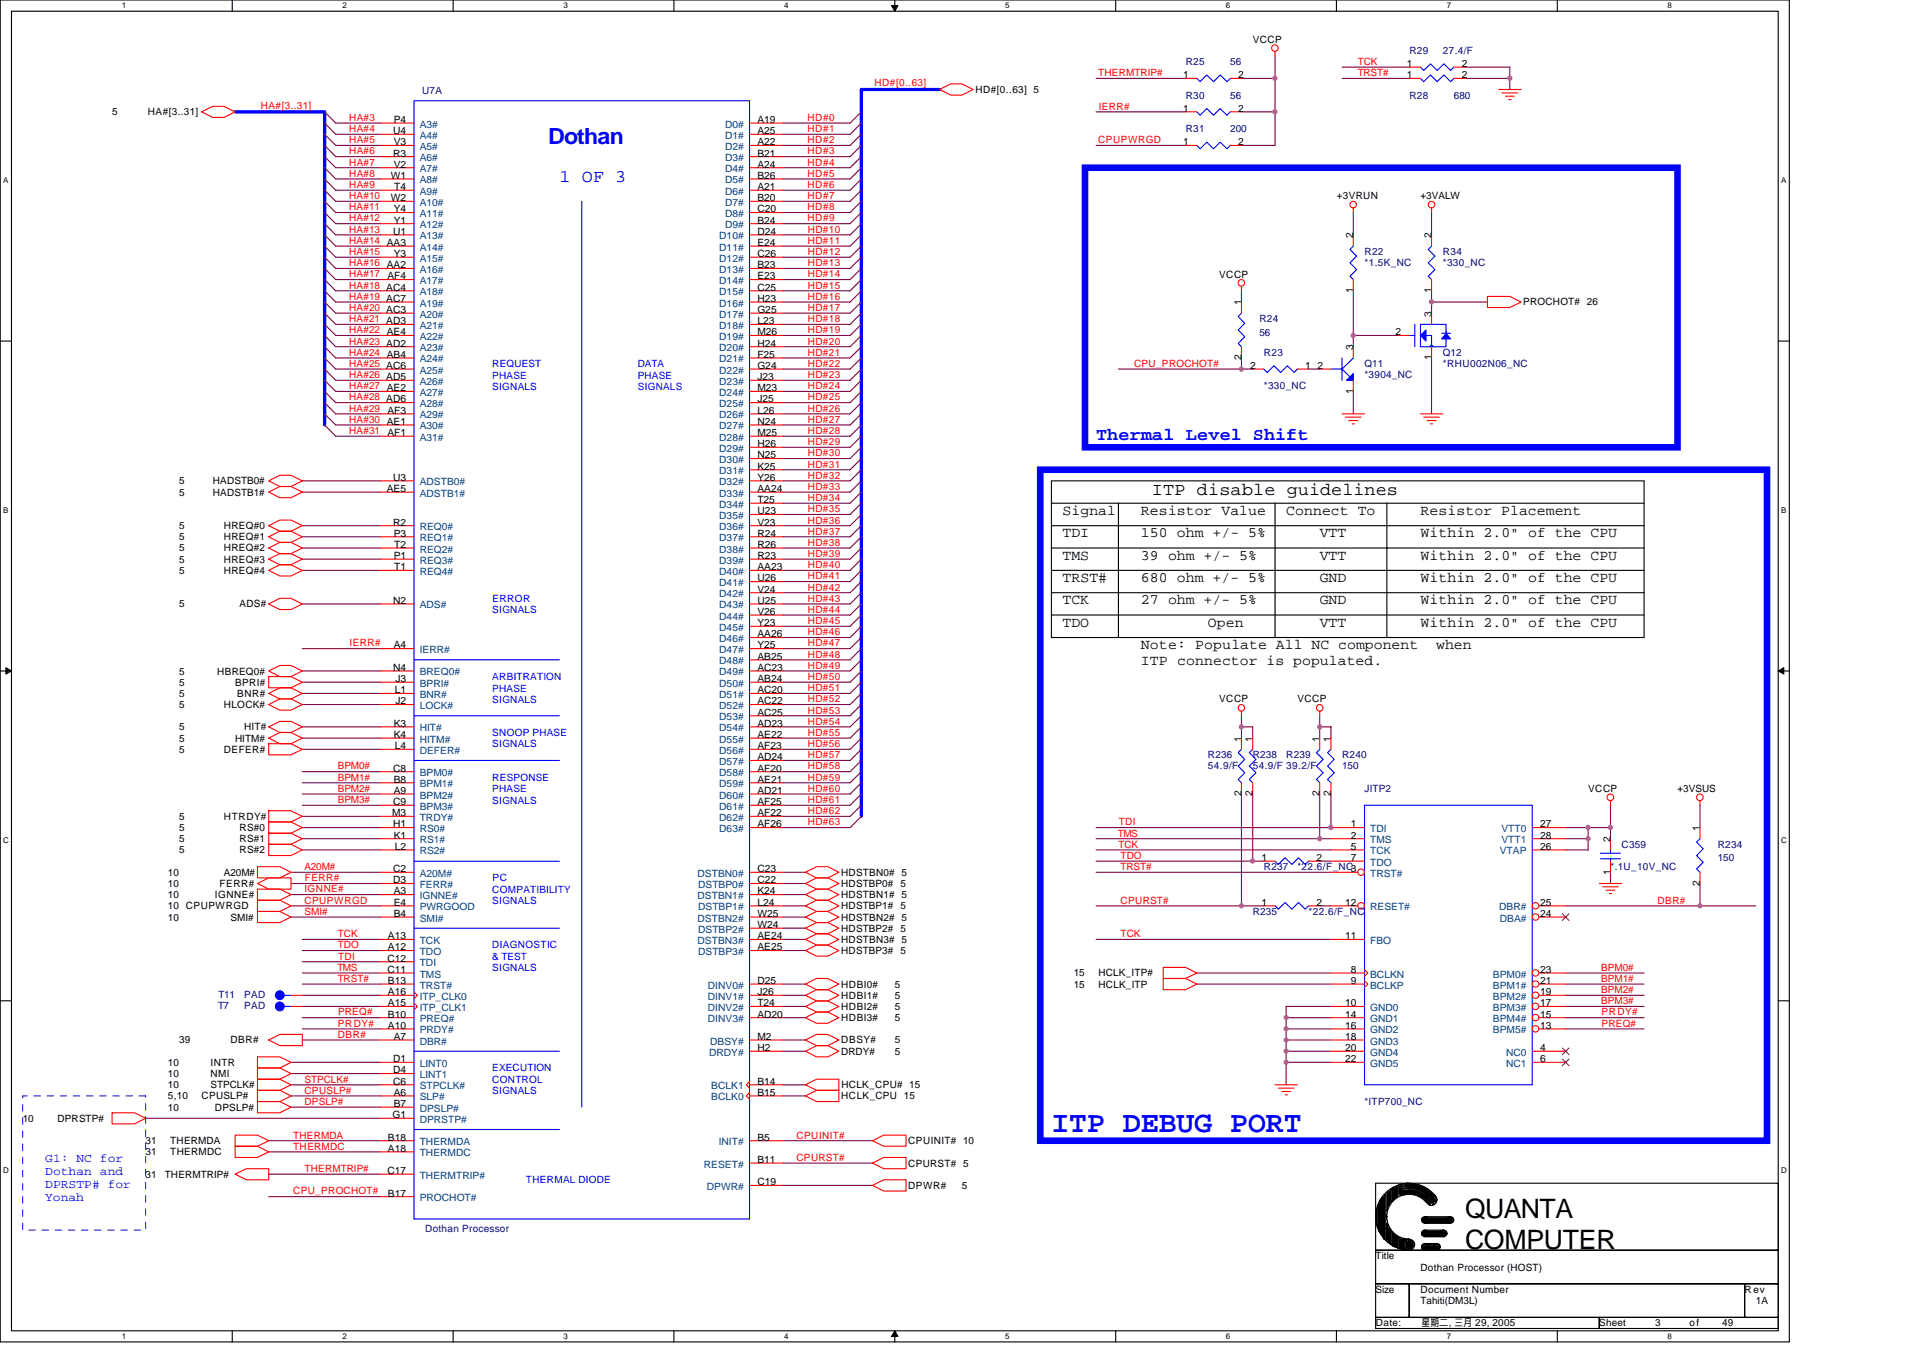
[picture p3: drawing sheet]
<svg xmlns="http://www.w3.org/2000/svg" width="297mm" height="210mm" viewBox="0 0 297 210" stroke-linecap="round" stroke-linejoin="round" font-family="sans-serif">
<defs><g id="words">
<text font-size="4.7" fill="#00f" x="162.4" y="174.9">ITP DEBUG PORT</text>
<g font-size="4.1">
<text x="226.3" y="188.2">QUANTA</text>
<text x="226.3" y="192.9">COMPUTER</text>
</g>
<text font-size="3.5" fill="#00f" x="84.7" y="22.2">Dothan</text>
<g font-size="2.8" fill="#00f">
<text x="86.4" y="28.1">1 OF 3</text>
<text x="169.3" y="67.9">Thermal Level Shift</text>
</g>
<text font-size="2.8" x="177.9" y="76.5">ITP disable guidelines</text>
<g font-size="2.2">
<text x="164.1" y="79.5">Signal</text>
<text x="164.1" y="83">TDI</text>
<text x="176.2" y="83">150 ohm +/- 5%</text>
<text x="176.2" y="79.5">Resistor Value</text>
<text x="198.7" y="79.5">Connect To</text>
<text x="203.9" y="83">VTT</text>
<text x="219.4" y="79.5">Resistor Placement</text>
<text x="219.4" y="83">Within 2.0&quot; of the CPU</text>
<text x="164.1" y="89.9">TRST#</text>
<text x="164.1" y="86.4">TMS</text>
<text x="176.2" y="86.4">39 ohm +/- 5%</text>
<text x="176.2" y="89.9">680 ohm +/- 5%</text>
<text x="203.8" y="86.4">VTT</text>
<text x="203.9" y="89.9">GND</text>
<text x="219.4" y="86.4">Within 2.0&quot; of the CPU</text>
<text x="219.4" y="89.9">Within 2.0&quot; of the CPU</text>
<text x="164.1" y="93.3">TCK</text>
<text x="176.2" y="93.3">27 ohm +/- 5%</text>
<text x="203.9" y="93.3">GND</text>
<text x="219.4" y="93.3">Within 2.0&quot; of the CPU</text>
<text x="164.1" y="96.8">TDO</text>
<text x="176.2" y="100.3">Note: Populate All NC component</text>
<text x="186.6" y="96.8">Open</text>
<text x="203.9" y="96.8">VTT</text>
<text x="219.4" y="96.8">Within 2.0&quot; of the CPU</text>
<text x="221.8" y="100.3">when</text>
<text x="176.2" y="102.7">ITP connector is populated.</text>
</g>
<g font-size="1.9" fill="#00f">
<text x="7" y="179.4">G1: NC for</text>
<text x="7" y="181.5">Dothan and</text>
<text x="7" y="183.5">DPRSTP# for</text>
<text x="7" y="185.5">Yonah</text>
</g>
<g font-size="1.5" fill="#f00">
<text x="169.6" y="11.8">THERMTRIP#</text>
<text x="209.7" y="10">TCK</text>
<text x="209.7" y="11.8">TRST#</text>
<text x="40.3" y="16.8">HA#[3..31]</text>
<text x="135.1" y="13.3">HD#[0..63]</text>
<text x="169.7" y="16.9">IERR#</text>
<text x="53.9" y="23.9">HA#6</text>
<text x="53.9" y="22.1">HA#5</text>
<text x="53.9" y="18.7">HA#3</text>
<text x="53.9" y="20.4">HA#4</text>
<text x="124.8" y="23.9">HD#3</text>
<text x="124.8" y="18.7">HD#0</text>
<text x="124.8" y="22.1">HD#2</text>
<text x="124.8" y="20.4">HD#1</text>
<text x="169.6" y="22.1">CPUPWRGD</text>
<text x="53.9" y="27.3">HA#8</text>
<text x="53.9" y="29">HA#9</text>
<text x="53.9" y="25.6">HA#7</text>
<text x="124.8" y="27.3">HD#5</text>
<text x="124.8" y="29">HD#6</text>
<text x="124.8" y="25.6">HD#4</text>
<text x="53.9" y="32.5">HA#11</text>
<text x="53.9" y="35.9">HA#13</text>
<text x="53.9" y="30.8">HA#10</text>
<text x="53.9" y="34.2">HA#12</text>
<text x="124.8" y="32.5">HD#8</text>
<text x="124.8" y="30.8">HD#7</text>
<text x="124.8" y="34.2">HD#9</text>
<text x="124.8" y="35.9">HD#10</text>
<text x="53.9" y="37.7">HA#14 AA3</text>
<text x="53.9" y="41.1">HA#16 AA2</text>
<text x="53.9" y="39.4">HA#15</text>
<text x="124.8" y="41.1">HD#13</text>
<text x="124.8" y="39.4">HD#12</text>
<text x="124.8" y="37.7">HD#11</text>
<text x="53.9" y="42.8">HA#17</text>
<text x="53.9" y="44.6">HA#18 AC4</text>
<text x="53.9" y="46.3">HA#19 AC7</text>
<text x="124.8" y="46.3">HD#16</text>
<text x="124.8" y="42.8">HD#14</text>
<text x="124.8" y="44.6">HD#15</text>
<text x="53.9" y="53.2">HA#23 AD2</text>
<text x="53.9" y="51.5">HA#22 AE4</text>
<text x="53.9" y="48">HA#20 AC3</text>
<text x="53.9" y="49.8">HA#21 AD3</text>
<text x="124.8" y="51.5">HD#19</text>
<text x="124.8" y="53.2">HD#20</text>
<text x="124.8" y="48">HD#17</text>
<text x="124.8" y="49.8">HD#18</text>
<text x="53.9" y="56.7">HA#25 AC6</text>
<text x="53.9" y="58.4">HA#26 AD5</text>
<text x="53.9" y="54.9">HA#24 AB4</text>
<text x="124.8" y="56.7">HD#22</text>
<text x="124.8" y="58.4">HD#23</text>
<text x="124.8" y="54.9">HD#21</text>
<text x="175.2" y="56.7">CPU_PROCHOT#</text>
<text x="53.9" y="61.8">HA#28 AD6</text>
<text x="53.9" y="63.6">HA#29</text>
<text x="53.9" y="65.3">HA#30 AE1</text>
<text x="53.9" y="60.1">HA#27 AE2</text>
<text x="124.8" y="63.6">HD#26</text>
<text x="124.8" y="61.8">HD#25</text>
<text x="124.8" y="65.3">HD#27</text>
<text x="124.8" y="60.1">HD#24</text>
<text x="53.9" y="67">HA#31</text>
<text x="124.8" y="68.7">HD#29</text>
<text x="124.8" y="67">HD#28</text>
<text x="124.8" y="70.5">HD#30</text>
<text x="124.8" y="75.7">HD#33</text>
<text x="124.8" y="77.4">HD#34</text>
<text x="124.8" y="73.9">HD#32</text>
<text x="124.8" y="72.2">HD#31</text>
<text x="124.8" y="79.1">HD#35</text>
<text x="124.8" y="82.6">HD#37</text>
<text x="124.8" y="80.9">HD#36</text>
<text x="124.8" y="84.3">HD#38</text>
<text x="124.8" y="86">HD#39</text>
<text x="124.8" y="87.8">HD#40</text>
<text x="124.8" y="89.5">HD#41</text>
<text x="124.8" y="92.9">HD#43</text>
<text x="124.8" y="94.7">HD#44</text>
<text x="124.8" y="91.2">HD#42</text>
<text x="54" y="99.8">IERR#</text>
<text x="124.8" y="101.6">HD#48</text>
<text x="124.8" y="99.8">HD#47</text>
<text x="124.8" y="98.1">HD#46</text>
<text x="124.8" y="96.4">HD#45</text>
<text x="124.8" y="105">HD#50</text>
<text x="124.8" y="106.8">HD#51</text>
<text x="124.8" y="103.3">HD#49</text>
<text x="124.8" y="110.2">HD#53</text>
<text x="124.8" y="108.5">HD#52</text>
<text x="124.8" y="113.7">HD#55</text>
<text x="124.8" y="111.9">HD#54</text>
<text x="52.2" y="118.9">BPM0#</text>
<text x="124.8" y="115.4">HD#56</text>
<text x="124.8" y="117.1">HD#57</text>
<text x="124.8" y="118.9">HD#58</text>
<text x="52.2" y="122.3">BPM2#</text>
<text x="52.2" y="124">BPM3#</text>
<text x="52.2" y="120.6">BPM1#</text>
<text x="124.8" y="124">HD#61</text>
<text x="124.8" y="120.6">HD#59</text>
<text x="124.8" y="125.8">HD#62</text>
<text x="124.8" y="122.3">HD#60</text>
<text x="124.8" y="127.5">HD#63</text>
<text x="172.7" y="129.2">TMS</text>
<text x="172.8" y="130.9">TCK</text>
<text x="172.8" y="127.5">TDI</text>
<text x="47" y="137.8">IGNNE#</text>
<text x="47" y="134.4">A20M#</text>
<text x="47.1" y="136.1">FERR#</text>
<text x="173.1" y="134.4">TRST#</text>
<text x="173.1" y="132.7">TDO</text>
<text x="47" y="141.3">SMI#</text>
<text x="47" y="139.6">CPUPWRGD</text>
<text x="173.1" y="139.6">CPURST#</text>
<text x="256" y="139.6">DBR#</text>
<text x="52.1" y="149.9">TMS</text>
<text x="52.2" y="144.8">TCK</text>
<text x="52.2" y="146.5">TDO</text>
<text x="52.2" y="148.2">TDI</text>
<text x="173.1" y="144.8">TCK</text>
<text x="247.4" y="149.9">BPM0#</text>
<text x="52.2" y="151.7">TRST#</text>
<text x="247.4" y="153.4">BPM2#</text>
<text x="247.4" y="155.1">BPM3#</text>
<text x="247.4" y="151.7">BPM1#</text>
<text x="52.2" y="158.6">PRDY#</text>
<text x="52.2" y="160.3">DBR#</text>
<text x="52.2" y="156.8">PREQ#</text>
<text x="247.4" y="156.8">PRDY#</text>
<text x="247.4" y="158.6">PREQ#</text>
<text x="47" y="167.2">STPCLK#</text>
<text x="47" y="168.9">CPUSLP#</text>
<text x="47" y="170.7">DPSLP#</text>
<text x="45.3" y="175.9">THERMDA</text>
<text x="45.3" y="177.6">THERMDC</text>
<text x="123" y="175.9">CPUINIT#</text>
<text x="123" y="179.3">CPURST#</text>
<text x="45.3" y="184.5">CPU_PROCHOT#</text>
<text x="47" y="181">THERMTRIP#</text>
</g>
<g font-size="1.5" fill="#000080">
<text x="183.2" y="10">R25</text>
<text x="190" y="10">56</text>
<text x="217.7" y="8.3">R29</text>
<text x="222.9" y="8.3">27.4/F</text>
<text x="65.2" y="14.5">U7A</text>
<text x="183.2" y="15.2">R30</text>
<text x="190" y="15.2">56</text>
<text x="217.7" y="15.2">R28</text>
<text x="224.6" y="15.2">680</text>
<text x="183.2" y="20.4">R31</text>
<text x="190" y="20.4">200</text>
<text x="210.8" y="39.4">R22</text>
<text x="210.8" y="41.1">*1.5K_NC</text>
<text x="222.9" y="39.4">R34</text>
<text x="222.9" y="41.1">*330_NC</text>
<text x="194.5" y="49.8">R24</text>
<text x="194.5" y="51.8">56</text>
<text x="195.2" y="54.9">R23</text>
<text x="210.8" y="56.7">Q11</text>
<text x="210.8" y="58.4">*3904_NC</text>
<text x="222.9" y="54.9">Q12</text>
<text x="222.9" y="56.7">*RHU002N06_NC</text>
<text x="195.2" y="60.1">*330_NC</text>
<text x="186.6" y="117.1">R236</text>
<text x="186.6" y="118.9">54.9/F</text>
<text x="193.5" y="117.1">R238</text>
<text x="193.5" y="118.9">54.9/F 39.2/F</text>
<text x="198.7" y="117.1">R239</text>
<text x="207.3" y="117.1">R240</text>
<text x="207.3" y="118.9">150</text>
<text x="210.8" y="122.3">JITP2</text>
<text x="250.5" y="130.9">C359</text>
<text x="265.3" y="130.9">R234</text>
<text x="195.2" y="134.4">R237</text>
<text x="200.4" y="134.4">*22.6/F_NC3</text>
<text x="248.8" y="134.4">*.1U_10V_NC</text>
<text x="265.3" y="133">150</text>
<text x="193.5" y="141.3">R235</text>
<text x="202.1" y="141.3">*22.6/F_NC</text>
<text x="33.7" y="155.8">T7</text>
<text x="33.7" y="154.1">T11</text>
<text x="37.7" y="154.1">PAD</text>
<text x="37.7" y="155.8">PAD</text>
<text x="210.8" y="170.7">*ITP700_NC</text>
<text x="65.7" y="190.4">Dothan Processor</text>
</g>
<g font-size="1.5">
<text x="193.5" y="6.6">VCCP</text>
<text x="217.3" y="10.4">1</text>
<text x="225.8" y="10.4">2</text>
<text x="17.3" y="17.8">5</text>
<text x="22.9" y="17.8">HA#[3..31]</text>
<text x="150.7" y="14.4">HD#[0..63] 5</text>
<text x="182.8" y="12.1">1</text>
<text x="182.8" y="17.3">1</text>
<text x="191.2" y="12.1">2</text>
<text x="191.2" y="17.3">2</text>
<text x="217.3" y="12.1">1</text>
<text x="225.8" y="12.1">2</text>
<text x="60.7" y="20.7">U4</text>
<text x="60.8" y="19">P4</text>
<text x="60.8" y="22.4">V3</text>
<text x="117" y="19">A19</text>
<text x="117" y="20.7">A25</text>
<text x="117" y="22.4">A22</text>
<text x="182.8" y="22.4">1</text>
<text x="191.2" y="22.4">2</text>
<text x="60.4" y="27.6">W1</text>
<text x="60.7" y="24.2">R3</text>
<text x="60.8" y="25.9">V2</text>
<text x="60.9" y="29.4">T4</text>
<text x="117" y="24.2">B21</text>
<text x="117" y="25.9">A24</text>
<text x="117" y="27.6">B26</text>
<text x="117" y="29.4">A21</text>
<text x="60.4" y="31.1">W2</text>
<text x="60.8" y="32.8">Y4</text>
<text x="60.8" y="34.5">Y1</text>
<text x="117" y="31.1">B20</text>
<text x="117" y="32.8">C20</text>
<text x="117" y="34.5">B24</text>
<text x="206.5" y="30.8">+3VRUN</text>
<text x="219.4" y="30.8">+3VALW</text>
<text x="60.7" y="36.3">U1</text>
<text x="60.8" y="39.7">Y3</text>
<text x="117" y="36.3">D24</text>
<text x="117" y="38">E24</text>
<text x="117" y="39.7">C26</text>
<text x="117" y="41.4">B23</text>
<text x="209" y="36.8" transform="rotate(-90 209 36.8)">2</text>
<text x="221.1" y="36.8" transform="rotate(-90 221.1 36.8)">2</text>
<text x="59.8" y="43.2">AF4</text>
<text x="117" y="43.2">E23</text>
<text x="117" y="44.9">C25</text>
<text x="117" y="46.6">H23</text>
<text x="188.3" y="42.9">VCCP</text>
<text x="191.7" y="47.2" transform="rotate(-90 191.7 47.2)">1</text>
<text x="209" y="45.3" transform="rotate(-90 209 45.3)">1</text>
<text x="221.1" y="45.3" transform="rotate(-90 221.1 45.3)">1</text>
<text x="235.3" y="47.2">PROCHOT# 26</text>
<text x="117" y="48.3">G25</text>
<text x="117" y="50.1">L23</text>
<text x="117" y="51.8">M26</text>
<text x="117" y="53.5">H24</text>
<text x="215.6" y="51.8">2</text>
<text x="221.1" y="48.9" transform="rotate(-90 221.1 48.9)">3</text>
<text x="117" y="55.3">F25</text>
<text x="117" y="57">G24</text>
<text x="117" y="58.7">J23</text>
<text x="191.7" y="55.6" transform="rotate(-90 191.7 55.6)">2</text>
<text x="193.1" y="57">2</text>
<text x="201.6" y="57">1</text>
<text x="203.5" y="57">2</text>
<text x="209" y="54.1" transform="rotate(-90 209 54.1)">3</text>
<text x="221.1" y="55.6" transform="rotate(-90 221.1 55.6)">1</text>
<text x="59.8" y="63.9">AF3</text>
<text x="117" y="60.4">M23</text>
<text x="117" y="62.2">J25</text>
<text x="117" y="63.9">L26</text>
<text x="117" y="65.6">N24</text>
<text x="209" y="60.8" transform="rotate(-90 209 60.8)">1</text>
<text x="59.8" y="67.4">AF1</text>
<text x="117" y="67.4">M25</text>
<text x="117" y="69.1">H26</text>
<text x="117" y="70.8">N25</text>
<text x="27.7" y="76.5">5</text>
<text x="27.7" y="74.8">5</text>
<text x="32.9" y="76.5">HADSTB1#</text>
<text x="32.9" y="74.8">HADSTB0#</text>
<text x="59.8" y="76">AE5</text>
<text x="60.7" y="74.3">U3</text>
<text x="117" y="72.5">K25</text>
<text x="117" y="74.3">Y26</text>
<text x="117" y="76">AA24</text>
<text x="117" y="77.7">T25</text>
<text x="27.7" y="83.4">5</text>
<text x="27.7" y="81.7">5</text>
<text x="34.6" y="83.4">HREQ#1</text>
<text x="34.6" y="81.7">HREQ#0</text>
<text x="60.7" y="81.2">R2</text>
<text x="60.8" y="82.9">P3</text>
<text x="117" y="79.4">U23</text>
<text x="117" y="81.2">V23</text>
<text x="117" y="82.9">R24</text>
<text x="27.7" y="85.2">5</text>
<text x="27.7" y="88.6">5</text>
<text x="27.7" y="86.9">5</text>
<text x="34.6" y="85.2">HREQ#2</text>
<text x="34.6" y="88.6">HREQ#4</text>
<text x="34.6" y="86.9">HREQ#3</text>
<text x="60.8" y="86.3">P1</text>
<text x="60.9" y="84.6">T2</text>
<text x="60.9" y="88.1">T1</text>
<text x="117" y="84.6">R26</text>
<text x="117" y="86.3">R23</text>
<text x="117" y="88.1">AA23</text>
<text x="117" y="89.8">U26</text>
<text x="27.7" y="93.8">5</text>
<text x="37" y="93.8">ADS#</text>
<text x="60.7" y="93.3">N2</text>
<text x="117" y="91.5">V24</text>
<text x="117" y="93.3">U25</text>
<text x="117" y="95">V26</text>
<text x="60.8" y="100.2">A4</text>
<text x="117" y="96.7">Y23</text>
<text x="117" y="98.4">AA26</text>
<text x="117" y="100.2">Y25</text>
<text x="117" y="101.9">AB25</text>
<text x="27.7" y="104.2">5</text>
<text x="27.7" y="105.9">5</text>
<text x="27.7" y="107.6">5</text>
<text x="33.5" y="104.2">HBREQ0#</text>
<text x="36.3" y="105.9">BPRI#</text>
<text x="36.7" y="107.6">BNR#</text>
<text x="60.7" y="103.6">N4</text>
<text x="61" y="107.1">L1</text>
<text x="61.1" y="105.3">J3</text>
<text x="117" y="103.6">AC23</text>
<text x="117" y="105.3">AB24</text>
<text x="117" y="107.1">AC20</text>
<text x="27.7" y="112.8">5</text>
<text x="27.7" y="109.3">5</text>
<text x="34.6" y="109.3">HLOCK#</text>
<text x="37.7" y="112.8">HIT#</text>
<text x="60.8" y="112.2">K3</text>
<text x="60.8" y="114">K4</text>
<text x="61.1" y="108.8">J2</text>
<text x="117" y="108.8">AC22</text>
<text x="117" y="110.5">AC25</text>
<text x="117" y="112.2">AD23</text>
<text x="117" y="114">AE22</text>
<text x="188.3" y="108.5">VCCP</text>
<text x="200.4" y="108.5">VCCP</text>
<text x="27.7" y="114.5">5</text>
<text x="27.7" y="116.3">5</text>
<text x="34.6" y="116.3">DEFER#</text>
<text x="36.3" y="114.5">HITM#</text>
<text x="60.7" y="119.2">C8</text>
<text x="61" y="115.7">L4</text>
<text x="117" y="115.7">AF23</text>
<text x="117" y="117.4">AD24</text>
<text x="117" y="119.2">AF20</text>
<text x="191.7" y="114.5" transform="rotate(-90 191.7 114.5)">1</text>
<text x="193.5" y="114.5" transform="rotate(-90 193.5 114.5)">1</text>
<text x="203.8" y="114.5" transform="rotate(-90 203.8 114.5)">1</text>
<text x="205.6" y="114.5" transform="rotate(-90 205.6 114.5)">1</text>
<text x="60.7" y="124.4">C9</text>
<text x="60.8" y="120.9">B8</text>
<text x="60.8" y="122.6">A9</text>
<text x="117" y="120.9">AE21</text>
<text x="117" y="122.6">AD21</text>
<text x="117" y="124.4">AF25</text>
<text x="191.7" y="123" transform="rotate(-90 191.7 123)">2</text>
<text x="193.5" y="123" transform="rotate(-90 193.5 123)">2</text>
<text x="203.8" y="123" transform="rotate(-90 203.8 123)">2</text>
<text x="205.6" y="123" transform="rotate(-90 205.6 123)">2</text>
<text x="245.3" y="122.3">VCCP</text>
<text x="259.1" y="122.3">+3VSUS</text>
<text x="27.7" y="130.1">5</text>
<text x="27.7" y="131.8">5</text>
<text x="27.7" y="128.4">5</text>
<text x="27.7" y="126.6">5</text>
<text x="34.6" y="126.6">HTRDY#</text>
<text x="37" y="130.1">RS#1</text>
<text x="37" y="131.8">RS#2</text>
<text x="37" y="128.4">RS#0</text>
<text x="60.6" y="126.1">M3</text>
<text x="60.7" y="127.8">H1</text>
<text x="60.8" y="129.5">K1</text>
<text x="61" y="131.3">L2</text>
<text x="117" y="126.1">AF22</text>
<text x="117" y="127.8">AF26</text>
<text x="208.7" y="127.8">1</text>
<text x="208.7" y="129.5">2</text>
<text x="208.7" y="131.3">5</text>
<text x="237.9" y="131.3">26</text>
<text x="237.9" y="127.8">27</text>
<text x="237.9" y="129.5">28</text>
<text x="248.7" y="130.1" transform="rotate(-90 248.7 130.1)">2</text>
<text x="262.6" y="128.3" transform="rotate(-90 262.6 128.3)">1</text>
<text x="25.9" y="137">10</text>
<text x="25.9" y="135.3">10</text>
<text x="33.9" y="137">FERR#</text>
<text x="34.6" y="135.3">A20M#</text>
<text x="60.7" y="134.7">C2</text>
<text x="60.7" y="136.4">D3</text>
<text x="117" y="136.4">C22</text>
<text x="117" y="134.7">C23</text>
<text x="129.9" y="135.3">HDSTBN0# 5</text>
<text x="129.9" y="137">HDSTBP0#</text>
<text x="139.1" y="137">5</text>
<text x="194.9" y="133">1</text>
<text x="203.3" y="133">2</text>
<text x="208.7" y="133">7</text>
<text x="248.7" y="135.1" transform="rotate(-90 248.7 135.1)">1</text>
<text x="262.6" y="136.8" transform="rotate(-90 262.6 136.8)">2</text>
<text x="25.9" y="138.7">10</text>
<text x="25.9" y="140.4">10 CPUPWRGD</text>
<text x="25.9" y="142.2">10</text>
<text x="33.2" y="138.7">IGNNE#</text>
<text x="35.6" y="142.2">SMI#</text>
<text x="60.8" y="138.2">A3</text>
<text x="60.8" y="139.9">E4</text>
<text x="60.8" y="141.6">B4</text>
<text x="117" y="139.9">L24</text>
<text x="117" y="143.3">W24</text>
<text x="117" y="138.2">K24</text>
<text x="117" y="141.6">W25</text>
<text x="129.9" y="138.7">HDSTBN1# 5</text>
<text x="129.9" y="143.9">HDSTBP2#</text>
<text x="129.9" y="142.2">HDSTBN2# 5</text>
<text x="129.9" y="140.4">HDSTBP1#</text>
<text x="139.1" y="143.9">5</text>
<text x="139.1" y="140.4">5</text>
<text x="194.9" y="139.9">1</text>
<text x="203.3" y="139.9">2</text>
<text x="207.8" y="139.9">12</text>
<text x="237.9" y="139.9">25</text>
<text x="237.9" y="141.6">24</text>
<text x="59.8" y="148.5">C12</text>
<text x="59.9" y="146.8">A12</text>
<text x="59.9" y="145.1">A13</text>
<text x="117" y="146.8">AE25</text>
<text x="117" y="145.1">AE24</text>
<text x="129.9" y="147.4">HDSTBP3#</text>
<text x="129.9" y="145.6">HDSTBN3# 5</text>
<text x="139.1" y="147.4">5</text>
<text x="207.8" y="145.1">11</text>
<text x="59.8" y="150.3">C11</text>
<text x="59.9" y="152">B13</text>
<text x="59.9" y="153.7">A16</text>
<text x="59.9" y="155.4">A15</text>
<text x="117" y="152">D25</text>
<text x="117" y="153.7">J26</text>
<text x="117" y="155.4">T24</text>
<text x="129.9" y="152.5">HDBI0#</text>
<text x="129.9" y="154.3">HDBI1#</text>
<text x="129.9" y="156">HDBI2#</text>
<text x="138.2" y="152.5">5</text>
<text x="138.2" y="154.3">5</text>
<text x="138.2" y="156">5</text>
<text x="165.9" y="150.8">15</text>
<text x="165.9" y="152.5">15</text>
<text x="169.7" y="150.8">HCLK_ITP#</text>
<text x="169.7" y="152.5">HCLK_ITP</text>
<text x="207.8" y="155.4">10</text>
<text x="208.7" y="150.3">8</text>
<text x="208.7" y="152">9</text>
<text x="237.9" y="150.3">23</text>
<text x="237.9" y="152">21</text>
<text x="237.9" y="153.7">19</text>
<text x="237.9" y="155.4">17</text>
<text x="27.7" y="161.2">39</text>
<text x="35.6" y="161.2">DBR#</text>
<text x="59.9" y="157.2">B10</text>
<text x="59.9" y="158.9">A10</text>
<text x="60.8" y="160.6">A7</text>
<text x="117" y="160.6">M2</text>
<text x="117" y="157.2">AD20</text>
<text x="129.9" y="161.2">DBSY#</text>
<text x="129.9" y="157.7">HDBI3#</text>
<text x="138.2" y="157.7">5</text>
<text x="138.2" y="161.2">5</text>
<text x="207.8" y="157.2">14</text>
<text x="207.8" y="158.9">16</text>
<text x="207.8" y="160.6">18</text>
<text x="237.9" y="157.2">15</text>
<text x="237.9" y="158.9">13</text>
<text x="25.9" y="164.6">10</text>
<text x="25.9" y="166.3">10</text>
<text x="32.5" y="166.3">NMI</text>
<text x="32.5" y="164.6">INTR</text>
<text x="60.7" y="164.1">D1</text>
<text x="60.7" y="165.8">D4</text>
<text x="60.7" y="167.5">C6</text>
<text x="117" y="162.3">H2</text>
<text x="117" y="167.5">B14</text>
<text x="129.9" y="162.9">DRDY#</text>
<text x="138.2" y="162.9">5</text>
<text x="207.8" y="162.3">20</text>
<text x="207.8" y="164.1">22</text>
<text x="237.9" y="162.3">4</text>
<text x="237.9" y="164.1">6</text>
<text x="3.5" y="173.3">10</text>
<text x="8.9" y="173.3">DPRSTP#</text>
<text x="25.9" y="169.8">5,10</text>
<text x="25.9" y="171.5">10</text>
<text x="25.9" y="168.1">10</text>
<text x="31.1" y="169.8">CPUSLP#</text>
<text x="32.5" y="168.1">STPCLK#</text>
<text x="33.2" y="171.5">DPSLP#</text>
<text x="60.6" y="172.7">G1</text>
<text x="60.8" y="171">B7</text>
<text x="60.8" y="169.2">A6</text>
<text x="117" y="169.2">B15</text>
<text x="129.9" y="169.8">HCLK_CPU 15</text>
<text x="130" y="168.1">HCLK_CPU# 15</text>
<text x="22.5" y="176.7">31</text>
<text x="22.5" y="178.4">31</text>
<text x="26.3" y="176.7">THERMDA</text>
<text x="26.3" y="178.4">THERMDC</text>
<text x="59.9" y="176.2">B18</text>
<text x="59.9" y="177.9">A18</text>
<text x="117" y="179.6">B11</text>
<text x="117" y="176.2">B5</text>
<text x="140.3" y="176.7">CPUINIT# 10</text>
<text x="22.5" y="181.9">31</text>
<text x="25.4" y="181.9">THERMTRIP#</text>
<text x="59.8" y="181.3">C17</text>
<text x="59.9" y="184.8">B17</text>
<text x="117" y="183.1">C19</text>
<text x="140.3" y="183.6">DPWR#</text>
<text x="140.3" y="180.2">CPURST# 5</text>
<text x="148.6" y="183.6">5</text>
<text x="212.5" y="194.5">Title</text>
<text x="219.4" y="196.2">Dothan Processor (HOST)</text>
<text x="212.5" y="199.7">Size</text>
<text x="219.4" y="199.7">Document Number</text>
<text x="219.4" y="201.4">Tahiti(DM3L)</text>
<text x="269.5" y="199.7">Rev</text>
<text x="271.2" y="201.4">1A</text>
<text x="212.5" y="204.9">Date:</text>
<text x="219.6" y="204.9">星期二, 三月 29, 2005</text>
<text x="247" y="204.9">Sheet</text>
<text x="255.7" y="204.9">3</text>
<text x="261" y="204.9">of</text>
<text x="266" y="204.9">49</text>
</g>
<g font-size="1.5" fill="#004080">
<text x="64.8" y="19.7">A3#</text>
<text x="64.8" y="21.4">A4#</text>
<text x="64.8" y="23.2">A5#</text>
<text x="112" y="19.7">D0#</text>
<text x="112" y="21.4">D1#</text>
<text x="112" y="23.2">D2#</text>
<text x="64.8" y="24.9">A6#</text>
<text x="64.8" y="26.6">A7#</text>
<text x="64.8" y="28.3">A8#</text>
<text x="112" y="24.9">D3#</text>
<text x="112" y="26.6">D4#</text>
<text x="112" y="28.3">D5#</text>
<text x="64.8" y="30.1">A9#</text>
<text x="64.8" y="31.8">A10#</text>
<text x="64.8" y="33.5">A11#</text>
<text x="64.8" y="35.2">A12#</text>
<text x="112" y="30.1">D6#</text>
<text x="112" y="31.8">D7#</text>
<text x="112" y="33.5">D8#</text>
<text x="112" y="35.2">D9#</text>
<text x="64.8" y="37">A13#</text>
<text x="64.8" y="38.7">A14#</text>
<text x="64.8" y="40.4">A15#</text>
<text x="111.1" y="37">D10#</text>
<text x="111.1" y="38.7">D11#</text>
<text x="111.1" y="40.4">D12#</text>
<text x="64.8" y="42.2">A16#</text>
<text x="64.8" y="43.9">A17#</text>
<text x="64.8" y="45.6">A18#</text>
<text x="64.8" y="47.3">A19#</text>
<text x="111.1" y="42.2">D13#</text>
<text x="111.1" y="43.9">D14#</text>
<text x="111.1" y="45.6">D15#</text>
<text x="111.1" y="47.3">D16#</text>
<text x="64.8" y="49.1">A20#</text>
<text x="64.8" y="50.8">A21#</text>
<text x="64.8" y="52.5">A22#</text>
<text x="111.1" y="49.1">D17#</text>
<text x="111.1" y="50.8">D18#</text>
<text x="111.1" y="52.5">D19#</text>
<text x="64.8" y="54.3">A23#</text>
<text x="64.8" y="56">A24#</text>
<text x="64.8" y="57.7">A25#</text>
<text x="64.8" y="59.4">A26#</text>
<text x="111.1" y="54.3">D20#</text>
<text x="111.1" y="56">D21#</text>
<text x="111.1" y="57.7">D22#</text>
<text x="111.1" y="59.4">D23#</text>
<text x="64.8" y="61.2">A27#</text>
<text x="64.8" y="62.9">A28#</text>
<text x="64.8" y="64.6">A29#</text>
<text x="111.1" y="61.2">D24#</text>
<text x="111.1" y="62.9">D25#</text>
<text x="111.1" y="64.6">D26#</text>
<text x="64.8" y="66.3">A30#</text>
<text x="64.8" y="68.1">A31#</text>
<text x="111.1" y="66.3">D27#</text>
<text x="111.1" y="68.1">D28#</text>
<text x="111.1" y="69.8">D29#</text>
<text x="111.1" y="71.5">D30#</text>
<text x="64.8" y="75">ADSTB0#</text>
<text x="64.8" y="76.7">ADSTB1#</text>
<text x="111.1" y="73.3">D31#</text>
<text x="111.1" y="75">D32#</text>
<text x="111.1" y="76.7">D33#</text>
<text x="64.8" y="81.9">REQ0#</text>
<text x="64.8" y="83.6">REQ1#</text>
<text x="111.1" y="78.4">D34#</text>
<text x="111.1" y="80.2">D35#</text>
<text x="111.1" y="81.9">D36#</text>
<text x="111.1" y="83.6">D37#</text>
<text x="64.8" y="85.3">REQ2#</text>
<text x="64.8" y="87.1">REQ3#</text>
<text x="64.8" y="88.8">REQ4#</text>
<text x="111.1" y="85.3">D38#</text>
<text x="111.1" y="87.1">D39#</text>
<text x="111.1" y="88.8">D40#</text>
<text x="64.8" y="94">ADS#</text>
<text x="111.1" y="90.5">D41#</text>
<text x="111.1" y="92.2">D42#</text>
<text x="111.1" y="94">D43#</text>
<text x="111.1" y="95.7">D44#</text>
<text x="64.8" y="100.9">IERR#</text>
<text x="111.1" y="97.4">D45#</text>
<text x="111.1" y="99.2">D46#</text>
<text x="111.1" y="100.9">D47#</text>
<text x="64.8" y="104.3">BREQ0#</text>
<text x="64.8" y="106.1">BPRI#</text>
<text x="64.8" y="107.8">BNR#</text>
<text x="111.1" y="102.6">D48#</text>
<text x="111.1" y="104.3">D49#</text>
<text x="111.1" y="106.1">D50#</text>
<text x="111.1" y="107.8">D51#</text>
<text x="64.8" y="109.5">LOCK#</text>
<text x="64.8" y="113">HIT#</text>
<text x="111.1" y="109.5">D52#</text>
<text x="111.1" y="111.3">D53#</text>
<text x="111.1" y="113">D54#</text>
<text x="64.8" y="114.7">HITM#</text>
<text x="64.8" y="116.4">DEFER#</text>
<text x="64.8" y="119.9">BPM0#</text>
<text x="111.1" y="114.7">D55#</text>
<text x="111.1" y="116.4">D56#</text>
<text x="111.1" y="118.2">D57#</text>
<text x="111.1" y="119.9">D58#</text>
<text x="64.8" y="121.6">BPM1#</text>
<text x="64.8" y="123.3">BPM2#</text>
<text x="64.8" y="125.1">BPM3#</text>
<text x="111.1" y="121.6">D59#</text>
<text x="111.1" y="123.3">D60#</text>
<text x="111.1" y="125.1">D61#</text>
<text x="64.8" y="126.8">TRDY#</text>
<text x="64.8" y="128.5">RS0#</text>
<text x="64.8" y="130.2">RS1#</text>
<text x="64.8" y="132">RS2#</text>
<text x="111.1" y="126.8">D62#</text>
<text x="111.1" y="128.5">D63#</text>
<text x="211.6" y="128.5">TDI</text>
<text x="211.6" y="130.2">TMS</text>
<text x="211.6" y="132">TCK</text>
<text x="231.7" y="132">VTAP</text>
<text x="231.9" y="128.5">VTT0</text>
<text x="231.9" y="130.2">VTT1</text>
<text x="64.8" y="135.4">A20M#</text>
<text x="64.8" y="137.2">FERR#</text>
<text x="107.8" y="135.4">DSTBN0#</text>
<text x="107.8" y="137.2">DSTBP0#</text>
<text x="211.6" y="133.7">TDO</text>
<text x="211.6" y="135.4">TRST#</text>
<text x="64.8" y="138.9">IGNNE#</text>
<text x="64.8" y="140.6">PWRGOOD</text>
<text x="64.8" y="142.3">SMI#</text>
<text x="107.8" y="138.9">DSTBN1#</text>
<text x="107.8" y="142.3">DSTBN2#</text>
<text x="107.8" y="140.6">DSTBP1#</text>
<text x="211.6" y="140.6">RESET#</text>
<text x="231.6" y="140.6">DBR#</text>
<text x="231.7" y="142.3">DBA#</text>
<text x="64.8" y="147.5">TDO</text>
<text x="64.8" y="149.2">TDI</text>
<text x="64.8" y="145.8">TCK</text>
<text x="107.8" y="145.8">DSTBN3#</text>
<text x="107.8" y="144.1">DSTBP2#</text>
<text x="107.8" y="147.5">DSTBP3#</text>
<text x="211.6" y="145.8">FBO</text>
<text x="64.8" y="151">TMS</text>
<text x="64.8" y="152.7">TRST#</text>
<text x="64.8" y="154.4">ITP_CLK0</text>
<text x="109.3" y="152.7">DINV0#</text>
<text x="109.3" y="154.4">DINV1#</text>
<text x="211.6" y="151">BCLKN</text>
<text x="211.6" y="152.7">BCLKP</text>
<text x="230.6" y="151">BPM0#</text>
<text x="230.6" y="152.7">BPM1#</text>
<text x="230.6" y="154.4">BPM2#</text>
<text x="64.8" y="157.9">PREQ#</text>
<text x="64.8" y="159.6">PRDY#</text>
<text x="64.8" y="156.1">ITP_CLK1</text>
<text x="64.8" y="161.3">DBR#</text>
<text x="109.3" y="156.1">DINV2#</text>
<text x="109.3" y="157.9">DINV3#</text>
<text x="109.7" y="161.3">DBSY#</text>
<text x="211.6" y="156.1">GND0</text>
<text x="211.6" y="157.9">GND1</text>
<text x="211.6" y="159.6">GND2</text>
<text x="211.6" y="161.3">GND3</text>
<text x="230.6" y="156.1">BPM3#</text>
<text x="230.6" y="157.9">BPM4#</text>
<text x="230.6" y="159.6">BPM5#</text>
<text x="64.8" y="164.8">LINT0</text>
<text x="64.8" y="166.5">LINT1</text>
<text x="109.5" y="163.1">DRDY#</text>
<text x="211.6" y="163.1">GND4</text>
<text x="211.6" y="164.8">GND5</text>
<text x="232.6" y="163.1">NC0</text>
<text x="232.6" y="164.8">NC1</text>
<text x="64.8" y="168.3">STPCLK#</text>
<text x="64.8" y="171.7">DPSLP#</text>
<text x="64.8" y="170">SLP#</text>
<text x="64.8" y="173.4">DPRSTP#</text>
<text x="109.9" y="168.3">BCLK1</text>
<text x="109.9" y="170">BCLK0</text>
<text x="64.8" y="176.9">THERMDA</text>
<text x="64.8" y="178.6">THERMDC</text>
<text x="111" y="176.9">INIT#</text>
<text x="64.8" y="185.5">PROCHOT#</text>
<text x="64.8" y="182.1">THERMTRIP#</text>
<text x="108.7" y="180.3">RESET#</text>
<text x="109.2" y="183.8">DPWR#</text>
</g>
<g font-size="1.5" fill="#00f">
<text x="76" y="56.7">REQUEST</text>
<text x="76" y="58.5">PHASE</text>
<text x="98.5" y="56.7">DATA</text>
<text x="98.5" y="58.5">PHASE</text>
<text x="76" y="60.2">SIGNALS</text>
<text x="98.5" y="60.2">SIGNALS</text>
<text x="76" y="94.7">SIGNALS</text>
<text x="76.1" y="92.9">ERROR</text>
<text x="76" y="105">ARBITRATION</text>
<text x="76" y="106.8">PHASE</text>
<text x="76" y="108.6">SIGNALS</text>
<text x="76" y="113.7">SNOOP PHASE</text>
<text x="76" y="115.4">SIGNALS</text>
<text x="76" y="120.6">RESPONSE</text>
<text x="76" y="122.4">PHASE</text>
<text x="76" y="124.1">SIGNALS</text>
<text x="76" y="137.9">COMPATIBILITY</text>
<text x="76.1" y="136.1">PC</text>
<text x="76" y="139.7">SIGNALS</text>
<text x="76" y="146.5">DIAGNOSTIC</text>
<text x="76" y="148.3">&amp; TEST</text>
<text x="76" y="150.1">SIGNALS</text>
<text x="76" y="165.5">EXECUTION</text>
<text x="76" y="167.3">CONTROL</text>
<text x="76" y="169">SIGNALS</text>
<text x="81.2" y="182.8">THERMAL DIODE</text>
</g>
<g font-size="1.2">
<text x="18.8" y="1.3">1</text>
<text x="52.9" y="1.3">2</text>
<text x="87" y="1.3">3</text>
<text x="121.1" y="1.3">4</text>
<text x="155.3" y="1.3">5</text>
<text x="189.4" y="1.3">6</text>
<text x="223.5" y="1.3">7</text>
<text x="257.6" y="1.3">8</text>
<text x=".5" y="28.3">A</text>
<text x="275.1" y="28.3">A</text>
<text x=".5" y="79.2">B</text>
<text x="275.1" y="79.2">B</text>
<text x=".5" y="130.2">C</text>
<text x="275.1" y="130.2">C</text>
<text x=".5" y="181.1">D</text>
<text x="275.1" y="181.1">D</text>
<text x="18.8" y="206.8">1</text>
<text x="52.9" y="206.8">2</text>
<text x="87" y="206.8">3</text>
<text x="121.1" y="206.8">4</text>
<text x="155.3" y="206.8">5</text>
<text x="189.4" y="206.8">6</text>
<text x="223.5" y="206.8">7</text>
<text x="257.6" y="206.8">8</text>
</g>
</g></defs>
<path d="M0 0h276.4v207.3h-276.4zM1.8 1.7h272.9v203.8h-272.9z" fill="none" stroke="#000" stroke-width=".17"/>
<g fill="#fff">
<path d="M18.8 .2h.7v1.4h-.7z"/>
<path d="M18.8 205.7h.7v1.4h-.7z"/>
</g>
<path d="M35.9 0v1.7M35.9 205.5v1.8" fill="none" stroke="#000" stroke-width=".17"/>
<g fill="#fff">
<path d="M52.9 .2h.7v1.4h-.7z"/>
<path d="M52.9 205.7h.7v1.4h-.7z"/>
</g>
<path d="M70 0v1.7M70 205.5v1.8" fill="none" stroke="#000" stroke-width=".17"/>
<g fill="#fff">
<path d="M87 .2h.7v1.4h-.7z"/>
<path d="M87 205.7h.7v1.4h-.7z"/>
</g>
<path d="M104.1 0v1.7M104.1 205.5v1.8" fill="none" stroke="#000" stroke-width=".17"/>
<g fill="#fff">
<path d="M121.1 .2h.7v1.4h-.7z"/>
<path d="M121.1 205.7h.7v1.4h-.7z"/>
</g>
<path d="M138.2 0v1.7M138.2 205.5v1.8" fill="none" stroke="#000" stroke-width=".17"/>
<path d="M137.7 .9h1l-.5 .8zM138.2 205.5l.5 .9h-1z" fill="#000" stroke="#000" stroke-width=".15"/>
<g fill="#fff">
<path d="M155.3 .2h.6v1.4h-.6z"/>
<path d="M155.3 205.7h.6v1.4h-.6z"/>
</g>
<path d="M172.3 0v1.7M172.3 205.5v1.8" fill="none" stroke="#000" stroke-width=".17"/>
<g fill="#fff">
<path d="M189.4 .2h.6v1.4h-.6z"/>
<path d="M189.4 205.7h.6v1.4h-.6z"/>
</g>
<path d="M206.4 0v1.7M206.4 205.5v1.8" fill="none" stroke="#000" stroke-width=".17"/>
<g fill="#fff">
<path d="M223.5 .2h.6v1.4h-.6z"/>
<path d="M223.5 205.7h.6v1.4h-.6z"/>
</g>
<path d="M240.6 0v1.7M240.6 205.5v1.8" fill="none" stroke="#000" stroke-width=".17"/>
<g fill="#fff">
<path d="M257.6 .2h.7v1.4h-.7z"/>
<path d="M257.6 205.7h.7v1.4h-.7z"/>
<path d="M.5 27.2h.8v1.4h-.8z"/>
<path d="M275.1 27.2h.8v1.4h-.8z"/>
<path d="M.5 78.1h.8v1.4h-.8z"/>
<path d="M275.1 78.1h.8v1.4h-.8z"/>
</g>
<path d="M0 52.7h1.8M274.7 52.7h1.7" fill="none" stroke="#000" stroke-width=".17"/>
<g fill="#fff">
<path d="M.5 129.1h.8v1.4h-.8z"/>
<path d="M275.1 129.1h.9v1.4h-.9z"/>
</g>
<path d="M0 103.6h1.8M274.7 103.6h1.7" fill="none" stroke="#000" stroke-width=".17"/>
<path d="M.9 103.1l.9 .5-.9 .5zM274.7 103.6l.8-.5v1z" fill="#000" stroke="#000" stroke-width=".15"/>
<g fill="#fff">
<path d="M.5 180h.8v1.4h-.8z"/>
<path d="M275.1 180h.9v1.4h-.9z"/>
</g>
<g fill="none" stroke="#000" stroke-width=".17">
<path d="M162.4 74.3h91.6v24.2h-91.6zM162.4 77.7h91.6M172.8 77.7v20.8M197 77.7v20.8M214.2 77.7v20.8M162.4 81.2h91.6M162.4 95h91.6M162.4 88.1h91.6M162.4 91.5h91.6M162.4 84.6h91.6M0 154.6h1.8M274.7 154.6h1.7"/>
<path d="M212.5 182.8h62.2v10.3h-62.2zM212.5 193.1h62.2v5.2h-62.2zM212.5 198.3h5.2v5.2h-5.2zM212.7 186.7v2.4l.1 .6v-3.5l.2-.3v4.3l.2 .2v-4.9l.2-.3v5.5l.1 .2v-5.9l.2-.2v6.6M213.9 191.4v-6.8l.2-.1v7.1h.1v-2.6l.2 .3v2.4l.2 .2v-2.2l.1 .3v2.1l.2 .1v-2l.2 .2v2h.2v-1.9l.1 .2v1.9h.2v-1.7l.2 .1v1.6l.1 .2v-1.8l.2 .2v1.6h.2v-1.4M214.2 184.1v3l.2-.6v-2.4l.2-.1v2.2l.1-.2v-2.2l.2-.2v2.1l.2-.2v-2.1h.2v1.9l.1-.1v-1.8l.2-.1v1.7l.2-.2v-1.5l.1-.2v1.7M216.3 184.2a4 4 0 0 1 4.8 1.7M216.3 184a4.2 4.2 0 0 1 5.1 2.1M216.3 183.8a4.3 4.3 0 0 1 5.2 2.3M216.3 183.6a4.5 4.5 0 0 1 5.2 2.1M216.3 183.5a4.7 4.7 0 0 1 5.4 2.2M216.3 183.1a4.9 4.9 0 0 1 5.7 2.2"/>
<path d="M216.3 191.2v.2h.2v1.4h.1v-1.4h.2v1.5h-.3l.5-1.5M216.3 182.9v1.7l-.2-.1v-1.4zM216.3 184.6a3.6 3.6 0 0 1 4.5 1.6M216.3 184.4a3.8 3.8 0 0 1 4.7 1.8M216.4 183.2a4.8 4.8 0 0 1 5.4 2.3M216.5 183.1v1.4M217 191.4h.1M217 191.4v1.5l.2-.1v-1.4l.1 .3v1.2h.2v-1.3h.2v1.3h.1v-1.3h.2v1.3l.2-.1v-1.1l.2 .2v.7M217.7 182.8l-1.6 .2M217.7 184.5l-1.3 .1M217.7 198.3h51.8v5.2h-51.8zM219.7 188.1h4.7v.2h-4.8v.1h5l-.2 .2h-4.7l.2 .2h4.5"/>
<path d="M219.7 190.2h3.7v.2h-3.7l-.1 .1h3.9l-.1 .2h-3.8l.3 .2h3.3M219.7 192.2h2.6v.2h-2.7v.2h2.9l-.2 .2h-2.7l.3 .1h2.4M220.1 192.1h1.9M220.1 193.1h1.9M220.1 191h2.9M220.1 190h2.9M220.1 189h4M220.1 187.9h4M220.3 185.7a3.4 3.4 0 0 0-3.8-1 3.4 3.4 0 0 0-2.3 3.2 3.4 3.4 0 0 0 3.5 3.5M221.7 184.7a5.2 5.2 0 0 0-5.7-1.7 5.2 5.2 0 0 0-3.5 4.9v-.1a5.2 5.2 0 0 0 5.2 5.3M269.5 198.3h5.2v5.2h-5.2zM212.5 203.5h34.5v1.7h-34.5z"/>
<path d="M247 203.5h27.7v1.7h-27.7z"/>
<circle cx="217.7" cy="192.2" r=".85"/>
<circle cx="220.1" cy="190.5" r=".51"/>
<circle cx="220.1" cy="188.4" r=".51"/>
<circle cx="220.1" cy="192.6" r=".51"/>
<circle cx="221.1" cy="185.3" r=".86"/>
<circle cx="222" cy="192.6" r=".51"/>
<circle cx="223" cy="190.5" r=".51"/>
<circle cx="224" cy="188.4" r=".51"/>
</g>
<g fill="none" stroke="#800040" stroke-width=".17">
<path d="M50.1 17.3l1.8 1.7h6.9M50.1 19l1.8 1.7h6.9M133.1 17.3l-1.8 1.7h-10.4M133.1 19l-1.8 1.7h-10.4M169.3 17.3h13.8M169.3 12.1h13.8M191.8 17.3h5.2M191.8 12.1h5.2M197 8.6v13.9h-5.2M207.3 10.4h10.4M207.3 12.1h10.4M226.3 10.4h6.9v3.4"/>
<path d="M226.3 12.1h6.9M50.1 31.1l1.8 1.7h6.9M50.1 25.9l1.8 1.7h6.9M50.1 22.5l1.8 1.7h6.9M50.1 39.7l1.8 1.8h6.9M50.1 27.6l1.8 1.8h6.9M50.1 20.7l1.8 1.8h6.9M50.1 34.5l1.8 1.8h6.9M50.1 36.3l1.8 1.7h6.9M50.1 38l1.8 1.7h6.9M50.1 29.4l1.8 1.7h6.9M50.1 24.2l1.8 1.7h6.9"/>
<path d="M50.1 32.8l1.8 1.7h6.9M133.1 31.1l-1.8 1.7h-10.4M133.1 25.9l-1.8 1.7h-10.4M133.1 22.5l-1.8 1.7h-10.4M133.1 39.7l-1.8 1.8h-10.4M133.1 27.6l-1.8 1.8h-10.4M133.1 20.7l-1.8 1.8h-10.4M133.1 34.5l-1.8 1.8h-10.4M133.1 36.3l-1.8 1.7h-10.4M133.1 38l-1.8 1.7h-10.4M133.1 29.4l-1.8 1.7h-10.4M133.1 24.2l-1.8 1.7h-10.4"/>
<path d="M133.1 32.8l-1.8 1.7h-10.4M169.3 22.5h13.8M209 32.8v3.5M221.1 32.8v3.5M50.1 55.3l1.8 1.7h6.9M50.1 51.8l1.8 1.8h6.9M50.1 41.5l1.8 1.7h6.9M50.1 44.9l1.8 1.8h6.9M50.1 50.1l1.8 1.7h6.9M50.1 46.7l1.8 1.7h6.9M50.1 57l1.8 1.7h6.9M50.1 43.2l1.8 1.7h6.9"/>
<path d="M50.1 53.6l1.8 1.7h6.9M50.1 48.4l1.8 1.7h6.9M50.1 58.7l1.8 1.8h6.9M133.1 55.3l-1.8 1.7h-10.4M133.1 51.8l-1.8 1.8h-10.4M133.1 41.5l-1.8 1.7h-10.4M133.1 44.9l-1.8 1.8h-10.4M133.1 50.1l-1.8 1.7h-10.4M133.1 46.7l-1.8 1.7h-10.4M133.1 57l-1.8 1.7h-10.4M133.1 43.2l-1.8 1.7h-10.4M133.1 53.6l-1.8 1.7h-10.4"/>
<path d="M133.1 48.4l-1.8 1.7h-10.4M133.1 58.7l-1.8 1.8h-10.4M172.8 57h20.7M191.8 44.9v1.8M191.8 55.3v1.7M202.1 57h1.8M209 51.8h6.9M209 44.9v8.7M221.1 46.7h8.7M221.1 44.9v3.5M221.1 55.3v8.6M46.7 74.3h12.1"/>
<path d="M46.7 76h12.1M50.1 62.2l1.8 1.7h6.9M50.1 60.5l1.8 1.7h6.9M50.1 65.6l1.8 1.8h6.9M50.1 63.9l1.8 1.7h6.9M133.1 77.7l-1.8 1.8h-10.4M133.1 62.2l-1.8 1.7h-10.4M133.1 72.6l-1.8 1.7h-10.4M133.1 60.5l-1.8 1.7h-10.4M133.1 74.3l-1.8 1.7h-10.4M133.1 67.4l-1.8 1.7h-10.4M133.1 79.5l-1.8 1.7h-10.4"/>
<path d="M133.1 65.6l-1.8 1.8h-10.4M133.1 63.9l-1.8 1.7h-10.4M133.1 76l-1.8 1.7h-10.4M133.1 69.1l-1.8 1.7h-10.4M133.1 70.8l-1.8 1.8h-10.4M209 60.5v3.4M46.7 88.1h12.1M46.7 82.9h12.1M46.7 93.3h12.1M46.7 84.6h12.1M46.7 86.4h12.1M46.7 81.2h12.1"/>
<path d="M133.1 86.4l-1.8 1.7h-10.4M133.1 81.2l-1.8 1.7h-10.4M133.1 91.5l-1.8 1.8h-10.4M133.1 98.5l-1.8 1.7h-10.4M133.1 93.3l-1.8 1.7h-10.4M133.1 82.9l-1.8 1.7h-10.4M133.1 84.6l-1.8 1.8h-10.4M133.1 89.8l-1.8 1.7h-10.4M133.1 96.7l-1.8 1.8h-10.4M133.1 88.1l-1.8 1.7h-10.4M133.1 95l-1.8 1.7h-10.4M46.7 115.7h12.1"/>
<path d="M46.7 105.4h12.1M46.7 100.2h12.1M46.7 103.6h12.1M46.7 119.2h12.1M46.7 107.1h12.1M46.7 114h12.1M46.7 108.8h12.1M46.7 112.3h12.1M133.1 114l-1.8 1.7h-10.4M133.1 103.6l-1.8 1.8h-10.4M133.1 115.7l-1.8 1.8h-10.4M133.1 119.2l-1.8 1.7h-10.4"/>
<path d="M133.1 101.9l-1.8 1.7h-10.4M133.1 117.5l-1.8 1.7h-10.4M133.1 105.4l-1.8 1.7h-10.4M133.1 108.8l-1.8 1.8h-10.4M133.1 112.3l-1.8 1.7h-10.4M133.1 107.1l-1.8 1.7h-10.4M133.1 110.6l-1.8 1.7h-10.4M133.1 100.2l-1.8 1.7h-10.4M191.8 112.3h1.7v1.7M191.8 110.6v3.4M203.9 112.3h1.7v1.7M203.9 110.6v3.4"/>
<path d="M45 138.2h13.8M45 134.7h13.8M45 136.5h13.8M45 139.9h13.8M46.7 127.8h12.1M46.7 122.6h12.1M46.7 131.3h12.1M46.7 124.4h12.1M46.7 120.9h12.1M46.7 129.5h12.1M46.7 126.1h12.1M120.9 138.2h3.5"/>
<path d="M120.9 134.7h3.5M120.9 136.5h3.5M120.9 139.9h3.5M133.1 126.1l-1.8 1.7h-10.4M133.1 120.9l-1.8 1.7h-10.4M133.1 122.6l-1.8 1.8h-10.4M133.1 124.4l-1.8 1.7h-10.4M169.3 134.7h36.3M169.3 131.3h36.3M169.3 129.5h36.3M169.3 139.9h25.9M169.3 133h25.9"/>
<path d="M191.8 122.6v17.3M193.5 122.6v10.4M203.9 139.9h1.7M203.9 122.6v6.9M203.9 133h1.7M205.6 122.6v5.2h-36.3M241.8 127.8h7M241.8 129.5h3.5M241.8 139.9h29.4M245.3 127.8v3.5h-3.5M248.8 124.4v5.1M248.8 134.7v1.8"/>
<path d="M262.6 124.4v3.4M262.6 136.5v3.4M45 141.6h13.8M46.7 153.7h12.1M46.7 155.4h12.1M46.7 157.2h12.1M46.7 152h12.1M46.7 158.9h12.1M46.7 148.5h12.1M46.7 146.8h12.1M46.7 145.1h12.1M46.7 150.3h12.1"/>
<path d="M120.9 153.7h3.5M120.9 155.4h3.5M120.9 157.2h3.5M120.9 141.6h3.5M120.9 152h3.5M120.9 146.8h3.5M120.9 145.1h3.5M120.9 143.4h3.5M169.3 145.1h36.3M184.9 152h20.7M184.9 150.3h20.7M198.7 157.2h6.9"/>
<path d="M198.7 158.9h6.9M205.6 155.4h-6.9v12.2M241.8 153.7h12.2M241.8 155.4h12.2M241.8 157.2h12.2M241.8 152h12.2M241.8 158.9h12.2M241.8 150.3h12.2M22.5 172.7h36.3M41.5 176.2h17.3M41.5 177.9h17.3M45 169.3h13.8"/>
<path d="M45 167.6h13.8M45 165.8h13.8M45 164.1h13.8M45 171h13.8M46.7 160.6h12.1M120.9 176.2h13.9M120.9 169.3h3.5M120.9 167.6h3.5M120.9 162.4h3.5M120.9 160.6h3.5M120.9 179.6h13.9M198.7 162.4h6.9"/>
<path d="M198.7 160.6h6.9M198.7 164.1h6.9M41.5 181.4h17.3M41.5 184.8h17.3M120.9 183.1h13.9"/>
</g>
<path d="M36.3 17.3h13.8v48.3M145.1 13.8h-12v112.3" fill="none" stroke="#00f" stroke-width=".51"/>
<g fill="none" stroke="#f00" stroke-width=".17">
<path d="M31.1 17.3l1.8-.9h1.7l1.7 .9-1.7 .8h-1.7zM145.1 13.8l1.8-.8h1.7l1.7 .8-1.7 .9h-1.7zM197 8v.6M231.5 13.8h3.4M232 14.4h2.4M232.5 14.9h1.4M233 15.4h.4M209 32.1v.7M209 36.3v1.7M221.1 32.1v.7M221.1 36.3v1.7M191.8 44.2v.7"/>
<path d="M209 43.2v1.7M221.1 43.2v1.7M229.8 45.8h3.4l1.7 .9-1.7 .8h-3.4zM41.5 76l1.7-.9h1.8l1.7 .9-1.7 .9h-1.8zM41.5 74.3l1.7-.9h1.8l1.7 .9-1.7 .8h-1.8zM207.3 63.9h3.5M207.8 64.4h2.4M208.3 65h1.4M208.9 65.5h.3M219.4 63.9h3.5M219.9 64.4h2.4M220.4 65h1.4"/>
<path d="M221 65.5h.3M41.5 82.9l1.7-.9h1.8l1.7 .9-1.7 .9h-1.8zM41.5 84.6l1.7-.8h1.8l1.7 .8-1.7 .9h-1.8zM41.5 81.2l1.7-.9h1.8l1.7 .9-1.7 .8h-1.8zM41.5 88.1l1.7-.9h1.8l1.7 .9-1.7 .9h-1.8zM41.5 86.4l1.7-.9h1.8l1.7 .9-1.7 .8h-1.8zM41.5 93.3l1.7-.9h1.8l1.7 .9-1.7 .8h-1.8zM41.5 108.8l1.7-.9h1.8l1.7 .9-1.7 .9h-1.8zM41.5 104.5h3.5l1.7 .9-1.7 .8h-3.5zM41.5 107.1l1.7-.9h1.8l1.7 .9-1.7 .8h-1.8zM41.5 112.3l1.7-.9h1.8l1.7 .9-1.7 .8h-1.8zM41.5 114.9h3.5l1.7 .8-1.7 .9h-3.5z"/>
<path d="M41.5 114l1.7-.9h1.8l1.7 .9-1.7 .9h-1.8zM41.5 103.6l1.7-.8h1.8l1.7 .8-1.7 .9h-1.8zM191.8 109.9v.7M203.9 109.9v.7M39.8 137.3h3.4l1.8 .9-1.8 .8h-3.4zM39.8 136.5l1.7-.9h3.5v1.7h-3.5zM39.8 139h3.4l1.8 .9-1.8 .9h-3.4zM39.8 133.9h3.4l1.8 .8-1.8 .9h-3.4zM41.5 125.2h3.5l1.7 .9-1.7 .9h-3.5zM41.5 128.7h3.5l1.7 .8-1.7 .9h-3.5zM41.5 130.4h3.5l1.7 .9-1.7 .8h-3.5zM41.5 127h3.5l1.7 .8-1.7 .9h-3.5z"/>
<path d="M124.4 134.7l1.7-.8h1.8l1.7 .8-1.7 .9h-1.8zM124.4 138.2l1.7-.9h1.8l1.7 .9-1.7 .8h-1.8zM124.4 136.5l1.7-.9h1.8l1.7 .9-1.7 .8h-1.8zM124.4 139.9l1.7-.9h1.8l1.7 .9-1.7 .9h-1.8zM247 136.5h3.5M247.6 137h2.4M248.1 137.5h1.3M248.6 138h.3M248.8 123.7v.7M262.6 123.7v.7M39.8 140.8h3.4l1.8 .8-1.8 .9h-3.4zM124.4 146.8l1.7-.8h1.8l1.7 .8-1.7 .9h-1.8z"/>
<path d="M124.4 152l1.7-.9h1.8l1.7 .9-1.7 .9h-1.8zM124.4 145.1l1.7-.9h1.8l1.7 .9-1.7 .9h-1.8zM124.4 143.4l1.7-.9h1.8l1.7 .9-1.7 .8h-1.8zM124.4 153.7l1.7-.8h1.8l1.7 .8-1.7 .9h-1.8zM124.4 141.6l1.7-.8h1.8l1.7 .8-1.7 .9h-1.8zM124.4 155.4l1.7-.8h1.8l1.7 .8-1.7 .9h-1.8zM124.4 157.2l1.7-.9h1.8l1.7 .9-1.7 .9h-1.8zM179.7 149.4h3.4l1.8 .9-1.8 .8h-3.4zM179.7 151.1h3.4l1.8 .9-1.8 .9h-3.4zM205.6 155.4h5.2M205.6 157.2h5.2M205.6 158.9h5.2"/>
<path d="M17.3 171.9h3.5l1.7 .8-1.7 .9h-3.5zM36.3 175.3h3.5l1.7 .9-1.7 .8h-3.5zM36.3 177h3.5l1.7 .9-1.7 .9h-3.5zM39.8 168.4h3.4l1.8 .9-1.8 .8h-3.4zM39.8 170.1h3.4l1.8 .9-1.8 .9h-3.4zM39.8 166.7h3.4l1.8 .9-1.8 .8h-3.4zM39.8 163.2h3.4l1.8 .9-1.8 .9h-3.4zM39.8 165h3.4l1.8 .8-1.8 .9h-3.4zM41.5 160.6l1.7-.8h3.5v1.7h-3.5zM124.4 160.6l1.7-.8h1.8l1.7 .8-1.7 .9h-1.8zM124.4 162.4l1.7-.9h1.8l1.7 .9-1.7 .8h-1.8zM124.4 169.3l1.7-.9h3.5v1.7h-3.5z"/>
<path d="M124.4 167.6l1.7-.9h3.5v1.7h-3.5zM134.8 179.6l1.7-.8h3.5v1.7h-3.5zM134.8 176.2l1.7-.9h3.5v1.7h-3.5zM197 167.6h3.4M197.5 168.1h2.4M198 168.6h1.4M198.5 169.1h.4M205.6 162.4h5.2M205.6 164.1h5.2M205.6 160.6h5.2M236.7 162.4h5.1M236.7 164.1h5.1"/>
<path d="M36.3 181.4l1.8-.9h3.4v1.7h-3.4zM134.8 183.1l1.7-.9h3.5v1.8h-3.5z"/>
<circle cx="196.9" cy="7.4" r=".51"/>
<circle cx="209" cy="31.6" r=".51"/>
<circle cx="221.1" cy="31.6" r=".51"/>
<circle cx="191.7" cy="43.7" r=".51"/>
<circle cx="191.7" cy="109.3" r=".51"/>
<circle cx="203.8" cy="109.3" r=".51"/>
<circle cx="248.7" cy="123.1" r=".51"/>
<circle cx="262.6" cy="123.1" r=".51"/>
</g>
<path d="M167.6 25.9h91.5v43.2h-91.5zM160.7 72.6h112.2v103.6h-112.2z" fill="none" stroke="#00f" stroke-width="1"/>
<path d="M3.5 169.3h19v20.7h-19z" fill="none" stroke="#00f" stroke-width=".15" stroke-dasharray="1 1 1 1 1 1 1 1"/>
<path d="M209 38l-.5 .5 1 1.1-1 1 1 1-1 1.1 .5 .5M221.1 38l-.5 .5 1.1 1.1-1.1 1 1.1 1-1.1 1.1 .5 .5M210.8 124.4h25.9v43.2h-25.9z" fill="none" stroke="#00f" stroke-width=".17"/>
<path d="M241.3 161.9l1.1 1M241.3 163.6l1.1 1M242.4 161.9l-1.1 1M242.4 163.6l-1.1 1" fill="none" stroke="#804000" stroke-width=".15"/>
<circle cx="237.2" cy="150.3" r=".51" fill="#fff" stroke="#f00" stroke-width=".17"/>
<path d="M237.7 150.3h4.1" fill="none" stroke="#f00" stroke-width=".17"/>
<circle cx="237.2" cy="152" r=".51" fill="#fff" stroke="#f00" stroke-width=".17"/>
<path d="M237.7 152h4.1" fill="none" stroke="#f00" stroke-width=".17"/>
<circle cx="237.2" cy="153.7" r=".51" fill="#fff" stroke="#f00" stroke-width=".17"/>
<path d="M237.7 153.7h4.1" fill="none" stroke="#f00" stroke-width=".17"/>
<circle cx="237.2" cy="155.4" r=".51" fill="#fff" stroke="#f00" stroke-width=".17"/>
<path d="M237.7 155.4h4.1" fill="none" stroke="#f00" stroke-width=".17"/>
<circle cx="237.2" cy="157.2" r=".51" fill="#fff" stroke="#f00" stroke-width=".17"/>
<path d="M237.7 157.2h4.1" fill="none" stroke="#f00" stroke-width=".17"/>
<circle cx="237.2" cy="158.9" r=".51" fill="#fff" stroke="#f00" stroke-width=".17"/>
<path d="M237.7 158.9h4.1" fill="none" stroke="#f00" stroke-width=".17"/>
<circle cx="237.2" cy="139.9" r=".51" fill="#fff" stroke="#f00" stroke-width=".17"/>
<path d="M237.7 139.9h4.1" fill="none" stroke="#f00" stroke-width=".17"/>
<circle cx="237.2" cy="141.6" r=".51" fill="#fff" stroke="#f00" stroke-width=".17"/>
<path d="M205.6 127.8h5.2M205.6 129.5h5.2M205.6 131.3h5.2M205.6 133h5.2M236.7 127.8h5.1M236.7 129.5h5.1M236.7 131.3h5.1M237.7 141.6h4.1" fill="none" stroke="#f00" stroke-width=".17"/>
<path d="M241.3 141.1l1.1 1.1M242.4 141.1l-1.1 1.1" fill="none" stroke="#804000" stroke-width=".15"/>
<circle cx="210.2" cy="134.7" r=".51" fill="#fff" stroke="#f00" stroke-width=".17"/>
<path d="M205.6 134.7h4.1" fill="none" stroke="#f00" stroke-width=".17"/>
<circle cx="210.2" cy="139.9" r=".51" fill="#fff" stroke="#f00" stroke-width=".17"/>
<g fill="none" stroke="#f00" stroke-width=".17">
<path d="M58.8 19h5.2M115.8 19h5.1M183.1 12.1h1.8M183.1 17.3h1.8M190 12.1h1.8M190 17.3h1.8M217.7 12.1h1.7M217.7 10.4h1.7M224.6 12.1h1.7M224.6 10.4h1.7M58.8 20.7h5.2M58.8 22.5h5.2"/>
<path d="M58.8 24.2h5.2M58.8 25.9h5.2M58.8 27.6h5.2M58.8 29.4h5.2M58.8 31.1h5.2M58.8 32.8h5.2M58.8 34.5h5.2M58.8 36.3h5.2M58.8 38h5.2M58.8 39.7h5.2M115.8 20.7h5.1M115.8 22.5h5.1"/>
<path d="M115.8 24.2h5.1M115.8 25.9h5.1M115.8 27.6h5.1M115.8 29.4h5.1M115.8 31.1h5.1M115.8 32.8h5.1M115.8 34.5h5.1M115.8 36.3h5.1M115.8 38h5.1M115.8 39.7h5.1M183.1 22.5h1.8M190 22.5h1.8"/>
<path d="M58.8 57h5.2M58.8 51.8h5.2M58.8 41.5h5.2M58.8 43.2h5.2M58.8 44.9h5.2M58.8 46.7h5.2M58.8 48.4h5.2M58.8 50.1h5.2M58.8 53.6h5.2M58.8 55.3h5.2M58.8 58.7h5.2M115.8 57h5.1"/>
<path d="M115.8 51.8h5.1M115.8 41.5h5.1M115.8 43.2h5.1M115.8 44.9h5.1M115.8 46.7h5.1M115.8 48.4h5.1M115.8 50.1h5.1M115.8 53.6h5.1M115.8 55.3h5.1M115.8 58.7h5.1M191.8 46.7v1.7M191.8 53.6v1.7"/>
<path d="M193.5 57h1.7M200.4 57h1.7M203.9 57h1.7M209 53.6v1.7M209 58.7v1.8M215.9 51.8h1.8M221.1 48.4v1.7M221.1 53.6v1.7M58.8 60.5h5.2M58.8 62.2h5.2M58.8 63.9h5.2M58.8 65.6h5.2"/>
<path d="M58.8 67.4h5.2M58.8 74.3h5.2M58.8 76h5.2M115.8 60.5h5.1M115.8 62.2h5.1M115.8 63.9h5.1M115.8 65.6h5.1M115.8 67.4h5.1M115.8 69.1h5.1M115.8 70.8h5.1M115.8 72.6h5.1M115.8 74.3h5.1"/>
<path d="M115.8 76h5.1M115.8 77.7h5.1M115.8 79.5h5.1M58.8 81.2h5.2M58.8 82.9h5.2M58.8 84.6h5.2M58.8 86.4h5.2M58.8 88.1h5.2M58.8 93.3h5.2M115.8 81.2h5.1M115.8 82.9h5.1M115.8 84.6h5.1"/>
<path d="M115.8 86.4h5.1M115.8 88.1h5.1M115.8 93.3h5.1M115.8 89.8h5.1M115.8 91.5h5.1M115.8 95h5.1M115.8 96.7h5.1M115.8 98.5h5.1M58.8 100.2h5.2M58.8 103.6h5.2M58.8 105.4h5.2M58.8 107.1h5.2"/>
<path d="M58.8 108.8h5.2M58.8 112.3h5.2M58.8 114h5.2M58.8 115.7h5.2M58.8 119.2h5.2M115.8 100.2h5.1M115.8 103.6h5.1M115.8 105.4h5.1M115.8 107.1h5.1M115.8 108.8h5.1M115.8 112.3h5.1M115.8 114h5.1"/>
<path d="M115.8 115.7h5.1M115.8 119.2h5.1M115.8 101.9h5.1M115.8 110.6h5.1M115.8 117.5h5.1M191.8 114v1.7M193.5 114v1.7M203.9 114v1.7M205.6 114v1.7M58.8 139.9h5.2M58.8 120.9h5.2M58.8 126.1h5.2"/>
<path d="M58.8 127.8h5.2M58.8 129.5h5.2M58.8 131.3h5.2M58.8 134.7h5.2M58.8 136.5h5.2M58.8 138.2h5.2M58.8 122.6h5.2M58.8 124.4h5.2M115.8 139.9h5.1M115.8 120.9h5.1M115.8 126.1h5.1M115.8 127.8h5.1"/>
<path d="M115.8 134.7h5.1M115.8 136.5h5.1M115.8 138.2h5.1M115.8 122.6h5.1M115.8 124.4h5.1M191.8 120.9v1.7M193.5 120.9v1.7M195.2 139.9h1.8M195.2 133h1.8M202.1 139.9h1.8M202.1 133h1.8M203.9 120.9v1.7"/>
<path d="M205.6 139.9h4.1M205.6 120.9v1.7M248.8 129.5v1.8M248.8 133v1.7M262.6 127.8v1.7M262.6 134.7v1.8M45 153.7h1.7M45 155.4h1.7M58.8 145.1h5.2M58.8 150.3h5.2M58.8 152h5.2M58.8 153.7h5.2"/>
<path d="M58.8 155.4h5.2M58.8 141.6h5.2M58.8 146.8h5.2M58.8 148.5h5.2M58.8 157.2h5.2M58.8 158.9h5.2M64 153.2l.5 .5-.5 .5M64 154.9l.5 .5-.5 .6M115.8 145.1h5.1M115.8 152h5.1M115.8 153.7h5.1M115.8 155.4h5.1"/>
<path d="M115.8 141.6h5.1M115.8 146.8h5.1M115.8 157.2h5.1M115.8 143.4h5.1M205.6 145.1h5.2M205.6 150.3h5.2M205.6 152h5.2M210.8 149.8l.5 .5-.5 .5M210.8 151.5l.5 .5-.5 .5M58.8 164.1h5.2M58.8 165.8h5.2M58.8 167.6h5.2"/>
<path d="M58.8 171h5.2M58.8 176.2h5.2M58.8 177.9h5.2M58.8 160.6h5.2M58.8 169.3h5.2M58.8 172.7h5.2M115.8 167l-.5 .6 .5 .5M115.8 168.8l-.5 .5 .5 .5M115.8 167.6h5.1M115.8 176.2h5.1M115.8 160.6h5.1M115.8 162.4h5.1"/>
<path d="M115.8 179.6h5.1M115.8 169.3h5.1M58.8 184.8h5.2M58.8 181.4h5.2M115.8 183.1h5.1"/>
</g>
<g fill="none" stroke="#00f" stroke-width=".17">
<path d="M64 15.6h51.8v172.7h-51.8zM184.9 12.1l.5 .5 1-1 1 1 1.1-1 1 1 .5-.5M184.9 17.3l.5 .5 1-1 1 1 1.1-1 1 1 .5-.5M219.4 10.4l.5 .5 1.1-1 1 1 1-1 1.1 1 .5-.5M219.4 12.1l.5 .5 1.1-1 1 1 1-1 1.1 1 .5-.5M89.9 31.1v139.9M184.9 22.5l.5 .5 1-1.1 1 1.1 1.1-1.1 1 1.1 .5-.5M191.8 48.4l-.5 .5 1 1-1 1.1 1 1-1 1 .5 .6M195.2 57l.5 .5 1.1-1 1 1 1.1-1 1 1 .5-.5M205.6 57h1.7M207.3 55.3v3.4M209 55.3l-1.7 1.7 1.2 1.2"/>
<path d="M217.7 51.8h.8M218.5 50.1v3.5M222.7 51.5h1.4M223.4 51.5v-1.4h-4v3.5h1.7v-1.8h-.8M223.4 52.3v1.3h-2.3h.2v-.2h-.3v.2M64 101.9h22.4M64 110.6h22.4M64 117.5h22.4M191.8 115.7l-.5 .5 1 1.1-1 1 1 1.1-1 1 .5 .5M193.5 115.7l-.5 .5 1 1.1-1 1 1 1.1-1 1 .5 .5M203.9 115.7l-.6 .5 1.1 1.1-1.1 1 1.1 1.1-1.1 1 .6 .5M205.6 115.7l-.5 .5 1 1.1-1 1 1 1.1-1 1 .5 .5"/>
<path d="M64 133h22.4M197 139.9l.5 .5 1-1 1 1 1.1-1 1 1 .5-.5M197 133l.5 .5 1-1 1 1 1.1-1 1 1 .5-.5M247.2 131.8h3.1M247.2 132.7h3.1M248.8 131.3v.5M248.8 132.7v.3M262.6 129.5l-.5 .6 1 1-1 1 1 1.1-1 1 .5 .5M43.9 153.7h1.1M43.9 155.4h1.1M64 143.4h22.4M64 174.5h22.4"/>
<path d="M64 162.4h22.4"/>
</g>
<g fill="#00f" stroke="#00f" stroke-width=".17">
<path d="M219.4 51.8l.9-.8v1.7z" fill-rule="evenodd"/>
<path d="M223.4 51.5l.7 .8h-1.4z" fill-rule="evenodd"/>
<path d="M208.5 58.2l.5-.5v1h-1z" fill-rule="evenodd"/>
<circle cx="43.2" cy="153.7" r=".68"/>
<circle cx="43.2" cy="155.4" r=".68"/>
</g>
<g fill="#f0f" stroke="#f0f" stroke-width=".17">
<circle cx="233.2" cy="12.1" r=".34"/>
<circle cx="209" cy="51.8" r=".34"/>
<circle cx="221.1" cy="46.6" r=".34"/>
<circle cx="191.8" cy="139.9" r=".33"/>
<circle cx="245.3" cy="129.5" r=".34"/>
<circle cx="262.6" cy="139.9" r=".33"/>
<circle cx="198.7" cy="157.2" r=".33"/>
<circle cx="198.7" cy="158.9" r=".34"/>
<circle cx="198.7" cy="160.6" r=".34"/>
<circle cx="198.7" cy="164.1" r=".34"/>
<circle cx="203.9" cy="112.3" r=".34"/>
<circle cx="193.5" cy="133" r=".34"/>
<circle cx="205.6" cy="127.8" r=".34"/>
<circle cx="203.9" cy="129.5" r=".34"/>
<circle cx="191.7" cy="57" r=".34"/>
<circle cx="198.7" cy="162.3" r=".34"/>
<circle cx="196.9" cy="17.3" r=".34"/>
<circle cx="245.3" cy="127.8" r=".34"/>
<circle cx="191.7" cy="112.3" r=".34"/>
<circle cx="196.9" cy="12.1" r=".34"/>
<circle cx="248.7" cy="127.8" r=".34"/>
</g>
<use href="#words"/>
</svg>
